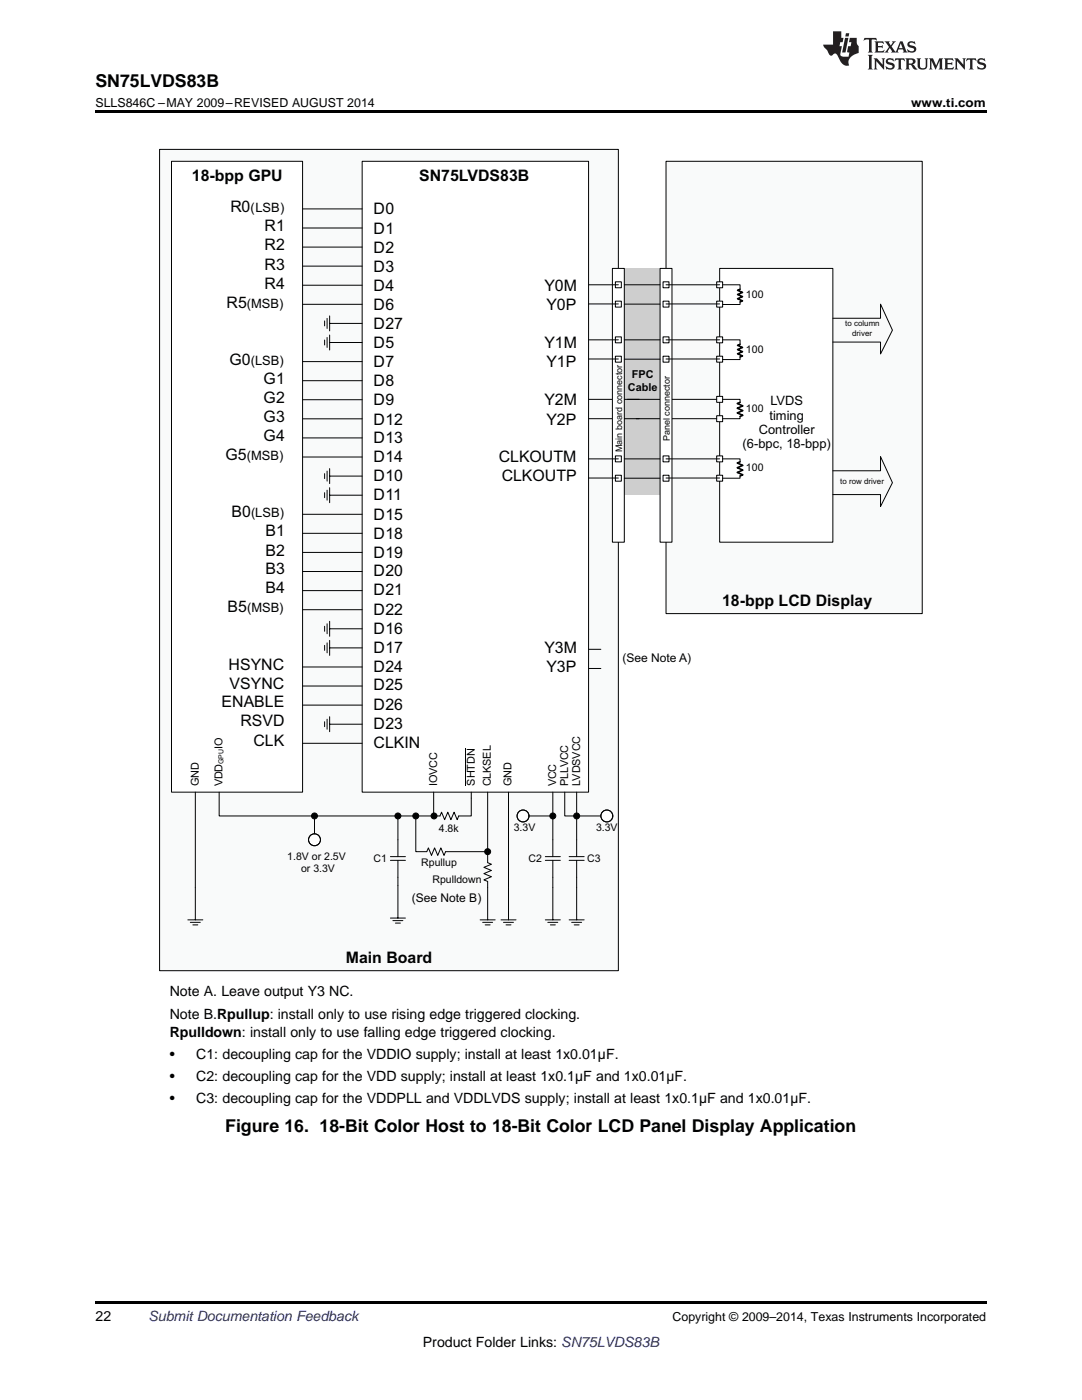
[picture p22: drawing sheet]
<svg xmlns="http://www.w3.org/2000/svg" width="216mm" height="279mm" viewBox="0 0 216 279" stroke-linecap="round" stroke-linejoin="round" font-family="sans-serif">
<defs><g id="words">
<g font-size="3.5">
<text x="19" y="17.3">SN75LVDS83B</text>
<text x="44.9" y="225.8">Figure 16. 18-Bit Color Host to 18-Bit Color LCD Panel Display Application</text>
</g>
<g font-size="3.2" fill="#010202">
<text x="38.3" y="36">18-bpp GPU</text>
<text x="83.7" y="36">SN75LVDS83B</text>
<text x="46" y="42.4">R0</text>
<text x="52.7" y="46.1">R1</text>
<text x="74.5" y="42.8">D0</text>
<text x="74.5" y="46.7">D1</text>
<text x="52.7" y="49.9">R2</text>
<text x="52.7" y="53.9">R3</text>
<text x="74.5" y="50.5">D2</text>
<text x="52.7" y="57.6">R4</text>
<text x="74.5" y="54.3">D3</text>
<text x="74.5" y="58">D4</text>
<text x="108.6" y="58">Y0M</text>
<text x="45.2" y="61.4">R5</text>
<text x="74.5" y="61.8">D6</text>
<text x="74.5" y="65.7">D27</text>
<text x="109" y="61.8">Y0P</text>
<text x="74.5" y="69.5">D5</text>
<text x="108.6" y="69.5">Y1M</text>
<text x="45.8" y="72.9">G0</text>
<text x="52.5" y="76.6">G1</text>
<text x="74.5" y="73.3">D7</text>
<text x="74.5" y="77">D8</text>
<text x="109" y="73.3">Y1P</text>
<text x="52.5" y="80.4">G2</text>
<text x="74.5" y="80.8">D9</text>
<text x="108.6" y="80.8">Y2M</text>
<text x="52.5" y="84.2">G3</text>
<text x="52.5" y="87.9">G4</text>
<text x="74.5" y="84.7">D12</text>
<text x="74.5" y="88.5">D13</text>
<text x="109" y="84.7">Y2P</text>
<text x="45" y="91.9">G5</text>
<text x="74.5" y="92.3">D14</text>
<text x="99.5" y="92.3">CLKOUTM</text>
<text x="74.5" y="96">D10</text>
<text x="74.5" y="99.8">D11</text>
<text x="100.1" y="96">CLKOUTP</text>
<text x="46.2" y="103.2">B0</text>
<text x="52.9" y="106.9">B1</text>
<text x="74.5" y="103.8">D15</text>
<text x="74.5" y="107.5">D18</text>
<text x="52.9" y="110.9">B2</text>
<text x="74.5" y="111.3">D19</text>
<text x="52.9" y="114.6">B3</text>
<text x="52.9" y="118.4">B4</text>
<text x="74.5" y="115">D20</text>
<text x="74.5" y="118.8">D21</text>
<text x="45.4" y="122.2">B5</text>
<text x="74.5" y="122.8">D22</text>
<text x="144.1" y="121">18-bpp LCD Display</text>
<text x="74.5" y="126.5">D16</text>
<text x="74.5" y="130.3">D17</text>
<text x="108.6" y="130.3">Y3M</text>
<text x="45.6" y="133.6">HSYNC</text>
<text x="45.8" y="137.4">VSYNC</text>
<text x="74.5" y="134">D24</text>
<text x="74.5" y="137.8">D25</text>
<text x="109" y="134">Y3P</text>
<text x="44.2" y="141.2">ENABLE</text>
<text x="74.5" y="141.8">D26</text>
<text x="48" y="144.9">RSVD</text>
<text x="50.6" y="148.9">CLK</text>
<text x="74.5" y="145.5">D23</text>
<text x="74.5" y="149.3">CLKIN</text>
<text x="69" y="192.2">Main Board</text>
</g>
<g font-size="2.8">
<text x="33.9" y="198.8">Note A. Leave output Y3 NC.</text>
<text x="33.9" y="203.4">Note B.Rpullup: install only to use rising edge triggered clocking.</text>
<text x="33.9" y="206.9">Rpulldown: install only to use falling edge triggered clocking.</text>
<text x="33.9" y="211.3">•</text>
<text x="33.9" y="215.7">•</text>
<text x="39.2" y="211.3">C1: decoupling cap for the VDDIO supply; install at least 1x0.01µF.</text>
<text x="39.2" y="215.7">C2: decoupling cap for the VDD supply; install at least 1x0.1µF and 1x0.01µF.</text>
<text x="33.9" y="220">•</text>
<text x="39.2" y="220">C3: decoupling cap for the VDDPLL and VDDLVDS supply; install at least 1x0.1µF and 1x0.01µF.</text>
<text x="19" y="263.6">22</text>
<text x="84.4" y="268.9">Product Folder Links: SN75LVDS83B</text>
</g>
<text font-size="2.8" fill="#0000c8" x="29.6" y="263.6">Submit Documentation Feedback</text>
<g font-size="2.6" fill="#010202">
<text x="50" y="42.4">(LSB)</text>
<text x="49.3" y="61.4">(MSB)</text>
<text x="50" y="72.9">(LSB)</text>
<text x="153.6" y="83.7">timing</text>
<text x="153.7" y="80.9">LVDS</text>
<text x="148.2" y="89.5">(6-bpc, 18-bpp)</text>
<text x="151.4" y="86.6">Controller</text>
<text x="49.2" y="91.9">(MSB)</text>
<text x="50.1" y="103.2">(LSB)</text>
<text x="49.3" y="122.2">(MSB)</text>
</g>
<g font-size="2.5">
<text x="19" y="21.4">SLLS846C –MAY 2009–REVISED AUGUST 2014</text>
<text x="181.8" y="21.4">www.ti.com</text>
<text x="134.2" y="263.6">Copyright © 2009–2014, Texas Instruments Incorporated</text>
</g>
<g font-size="2.4" fill="#010202">
<text x="124.2" y="132.2">(See Note A)</text>
<text x="82.2" y="180.1">(See Note B)</text>
</g>
<g font-size="2.2" fill="#010202">
<text x="126.1" y="75.4">FPC</text>
<text x="125.3" y="78">Cable</text>
<text x="44.4" y="149.5" transform="rotate(-90 44.4 149.5)">IO</text>
<text x="39.7" y="156.8" transform="rotate(-90 39.7 156.8)">GND</text>
<text x="44.4" y="156.8" transform="rotate(-90 44.4 156.8)">VDD</text>
<text x="87.2" y="156.8" transform="rotate(-90 87.2 156.8)">IOVCC</text>
<text x="94.8" y="156.8" transform="rotate(-90 94.8 156.8)">SHTDN</text>
<text x="97.9" y="156.8" transform="rotate(-90 97.9 156.8)">CLKSEL</text>
<text x="102.1" y="156.8" transform="rotate(-90 102.1 156.8)">GND</text>
<text x="111" y="156.8" transform="rotate(-90 111 156.8)">VCC</text>
<text x="113.4" y="156.8" transform="rotate(-90 113.4 156.8)">PLLVCC</text>
<text x="115.8" y="156.8" transform="rotate(-90 115.8 156.8)">LVDSVCC</text>
</g>
<g font-size="2.1" fill="#010202">
<text x="148.8" y="59.4">100</text>
<text x="148.8" y="70.5">100</text>
<text x="148.8" y="82.2">100</text>
<text x="148.8" y="94.1">100</text>
<text x="87.6" y="166">4.8k</text>
<text x="102.5" y="165.9">3.3V</text>
<text x="118.9" y="165.9">3.3V</text>
<text x="57.3" y="171.7">1.8V or 2.5V</text>
<text x="60.1" y="174">or 3.3V</text>
<text x="74.5" y="172.1">C1</text>
<text x="84.1" y="172.9">Rpullup</text>
<text x="105.4" y="172.1">C2</text>
<text x="117.1" y="172.1">C3</text>
<text x="86.3" y="176.2">Rpulldown</text>
</g>
<g font-size="1.8" fill="#010202">
<text x="133.6" y="88.1" transform="rotate(-90 133.6 88.1)">Panel connector</text>
<text x="124.1" y="90.2" transform="rotate(-90 124.1 90.2)">Main board connector</text>
</g>
<g font-size="1.6" fill="#010202">
<text x="168.7" y="65.1">to column</text>
<text x="170.1" y="67.1">driver</text>
<text x="167.7" y="96.6">to row driver</text>
</g>
<text font-size="1.4" fill="#010202" x="44.6" y="152.5" transform="rotate(-90 44.6 152.5)">GPU</text>
</g></defs>
<path d="M19 259.7h177.8v.5h-177.8z" fill="#000"/>
<path d="M31.8 29.8h91.6v163.9h-91.6z" fill-rule="evenodd" fill="#f9fafa"/>
<path d="M31.8 29.8h91.6v163.9h-91.6z" fill="none" stroke="#010202" stroke-width=".2"/>
<path d="M132.9 32.2h51.1v90.3h-51.1z" fill-rule="evenodd" fill="#f9fafa"/>
<path d="M132.9 32.2h51.1v90.3h-51.1z" fill="none" stroke="#010202" stroke-width=".2"/>
<path d="M143.6 53.6h22.6v54.6h-22.6z" fill-rule="evenodd" fill="#fff"/>
<path d="M143.6 53.6h22.6v54.6h-22.6z" fill="none" stroke="#010202" stroke-width=".2"/>
<path d="M124.6 53.6h7.1v45.1h-7.1z" fill-rule="evenodd" fill="#cecece"/>
<path d="M72.3 32.2h45.1v125.9h-45.1z" fill-rule="evenodd" fill="#fff"/>
<path d="M72.3 32.2h45.1v125.9h-45.1z" fill="none" stroke="#010202" stroke-width=".2"/>
<path d="M34.2 32.2h26.2v125.9h-26.2z" fill-rule="evenodd" fill="#fff"/>
<g fill="none" stroke="#010202" stroke-width=".2">
<path d="M34.2 32.2h26.2v125.9h-26.2zM60.4 41.7h11.9M60.4 45.5h11.9M60.4 49.3h11.9M60.4 53.1h11.9M60.4 56.9h11.9M60.4 60.7h11.9M60.4 72.2h11.9M60.4 76h11.9M60.4 79.8h11.9M117.4 79.7h4.8M122.8 79.7h10.1"/>
<path d="M60.4 83.6h11.9M60.4 87.4h11.9M60.4 91.2h11.9M117.4 83.6h4.8M122.8 83.6h10.1M60.4 102.6h11.9M60.4 106.4h11.9M60.4 110.2h11.9M60.4 114.1h11.9M60.4 117.9h11.9M60.4 121.7h11.9M60.4 133.1h11.9"/>
<path d="M60.4 136.9h11.9M60.4 140.7h11.9M60.4 148.3h11.9M97.3 177.1v6.5M95.8 183.6h3M96.3 184.1h2M96.8 184.6h1"/>
</g>
<path d="M41.4 143.8h4.7v13.1h-4.7z" fill-rule="evenodd" fill="#fff"/>
<path d="M39 177.1v6.5M37.5 183.6h3M38 184.1h2M38.5 184.6h1" fill="none" stroke="#010202" stroke-width=".2"/>
<circle cx="62.8" cy="167.6" r="1.19" fill="#fff"/>
<circle cx="62.8" cy="167.6" r="1.19" fill="none" stroke="#010202" stroke-width=".2"/>
<circle cx="62.8" cy="162.8" r=".59" fill="#010202"/>
<g fill="none" stroke="#010202" stroke-width=".2">
<path d="M39 158.1v19M43.7 158.1v4.7h42.8v-4.7M62.8 163.4v3"/>
<circle cx="62.8" cy="162.8" r=".59"/>
</g>
<path d="M36.6 143.8h4.8v13.1h-4.8z" fill-rule="evenodd" fill="#fff"/>
<path d="M85.2 170l.3-.8 .6 1.5 .6-1.5 .6 1.5 .7-1.5 .6 1.5 .3-.7" fill="none" stroke="#010202" stroke-width=".2"/>
<circle cx="97.3" cy="170" r=".59" fill="#010202"/>
<g fill="none" stroke="#010202" stroke-width=".2">
<path d="M97.3 158.1v14.1l.7 .3-1.4 .6 1.4 .6-1.4 .6 1.4 .7-1.4 .6 .7 .3v1.2M101.5 158.1v25.5M83 163.4v6.6h2.2M88.9 170h7.8M100 183.6h3M100.5 184.1h2M101 184.6h1"/>
<circle cx="97.3" cy="170" r=".59"/>
</g>
<circle cx="121.1" cy="162.8" r="1.19" fill="#fff"/>
<g fill="none" stroke="#010202" stroke-width=".2">
<path d="M108.8 171.7h3M108.8 171h3M110.3 167.6v3.4M110.3 171.7v11.9M108.8 183.6h3M109.3 184.1h2M109.8 184.6h1"/>
<circle cx="121.1" cy="162.8" r="1.19"/>
</g>
<circle cx="110.3" cy="162.8" r=".59" fill="#010202"/>
<g fill="none" stroke="#010202" stroke-width=".2">
<path d="M77.9 171.7h3M77.9 171h3M79.4 167.6v3.4M79.4 171.7v11.5M110.3 163.4v4.2M77.9 183.2h3M78.4 183.7h2M78.9 184.2h1"/>
<circle cx="110.3" cy="162.8" r=".59"/>
</g>
<circle cx="83" cy="162.8" r=".59" fill="#010202"/>
<circle cx="83" cy="162.8" r=".59" fill="none" stroke="#010202" stroke-width=".2"/>
<circle cx="79.4" cy="162.8" r=".59" fill="#010202"/>
<g fill="none" stroke="#010202" stroke-width=".2">
<path d="M112.7 158.1v4.7h2.4M79.4 163.4v4.2"/>
<circle cx="79.4" cy="162.8" r=".59"/>
</g>
<circle cx="115.1" cy="162.8" r=".59" fill="#010202"/>
<g fill="none" stroke="#010202" stroke-width=".2">
<path d="M115.1 158.1v4.7M113.6 171.7h3M113.6 171h3M115.1 163.4v7.6M115.1 171.7v11.9M115.7 162.8h4.2M113.6 183.6h3M114.1 184.1h2M114.6 184.6h1"/>
<circle cx="115.1" cy="162.8" r=".59"/>
</g>
<circle cx="104.4" cy="162.8" r="1.19" fill="#fff"/>
<g fill="none" stroke="#010202" stroke-width=".2">
<path d="M110.3 158.1v5.3M105.6 162.8h4.1"/>
<circle cx="104.4" cy="162.8" r="1.19"/>
</g>
<path d="M147.7 80.3l-.6 .2 1.1 .5-1.1 .5 1.1 .4-1.1 .5 1.1 .5-.5 .2" fill="none" stroke="#010202" stroke-width=".32"/>
<path d="M143 79.1h1.2v1.2h-1.2z" fill-rule="evenodd" fill="#fff"/>
<path d="M143 79.1h1.2v1.2h-1.2z" fill="none" stroke="#010202" stroke-width=".2"/>
<path d="M143 83h1.2v1.2h-1.2z" fill-rule="evenodd" fill="#fff"/>
<path d="M133.5 79.7h9.5M144.2 79.7h3.5v.6M133.5 83.6h9.5M143 83h1.2v1.2h-1.2zM147.7 83.1v.5h-3.5" fill="none" stroke="#010202" stroke-width=".2"/>
<path d="M131.7 53.6h2.4v54.6h-2.4z" fill-rule="evenodd" fill="#fff"/>
<path d="M131.7 53.6h2.4v54.6h-2.4z" fill="none" stroke="#010202" stroke-width=".2"/>
<path d="M147.7 92.2l-.6 .2 1.1 .5-1.1 .4 1.1 .5-1.1 .5 1.1 .5-.5 .2" fill="none" stroke="#010202" stroke-width=".32"/>
<path d="M143 91h1.2v1.2h-1.2z" fill-rule="evenodd" fill="#fff"/>
<path d="M143 91h1.2v1.2h-1.2z" fill="none" stroke="#010202" stroke-width=".2"/>
<path d="M143 94.8h1.2v1.2h-1.2z" fill-rule="evenodd" fill="#fff"/>
<path d="M143 94.8h1.2v1.2h-1.2zM144.2 91.6h3.5v.6M147.7 95v.4h-3.5" fill="none" stroke="#010202" stroke-width=".2"/>
<path d="M147.7 68.7l-.5 .2 1 .4-1 .5 1 .4-1 .4 1 .4-.5 .2" fill="none" stroke="#010202" stroke-width=".32"/>
<path d="M143 67.2h1.2v1.2h-1.2z" fill-rule="evenodd" fill="#fff"/>
<path d="M143 67.2h1.2v1.2h-1.2z" fill="none" stroke="#010202" stroke-width=".2"/>
<path d="M143 71.1h1.2v1.2h-1.2z" fill-rule="evenodd" fill="#fff"/>
<path d="M143 71.1h1.2v1.2h-1.2zM144.2 67.8h3.5v.9M147.7 71.2v.6h-3.5" fill="none" stroke="#010202" stroke-width=".2"/>
<path d="M147.7 57.7l-.5 .2 1 .5-1 .4 1 .4-1 .4 1 .4-.5 .3" fill="none" stroke="#010202" stroke-width=".32"/>
<path d="M143 56.2h1.2v1.2h-1.2z" fill-rule="evenodd" fill="#fff"/>
<path d="M143 56.2h1.2v1.2h-1.2z" fill="none" stroke="#010202" stroke-width=".2"/>
<path d="M143 60.1h1.2v1.2h-1.2z" fill-rule="evenodd" fill="#fff"/>
<path d="M144.2 56.8h3.5v.9M143 60.1h1.2v1.2h-1.2zM147.7 60.3v.5h-3.5" fill="none" stroke="#010202" stroke-width=".2"/>
<path d="M122.2 53.6h2.4v54.6h-2.4z" fill-rule="evenodd" fill="#fff"/>
<path d="M122.2 53.6h2.4v54.6h-2.4z" fill="none" stroke="#010202" stroke-width=".2"/>
<path d="M122.8 56.2h1.2v1.2h-1.2z" fill-rule="evenodd" fill="#fff"/>
<path d="M122.8 56.2h1.2v1.2h-1.2z" fill="none" stroke="#010202" stroke-width=".2"/>
<path d="M132.3 56.2h1.2v1.2h-1.2z" fill-rule="evenodd" fill="#fff"/>
<path d="M124.6 56.8h7.1M132.3 56.2h1.2v1.2h-1.2z" fill="none" stroke="#010202" stroke-width=".2"/>
<path d="M122.8 60.1h1.2v1.2h-1.2z" fill-rule="evenodd" fill="#fff"/>
<path d="M122.8 60.1h1.2v1.2h-1.2z" fill="none" stroke="#010202" stroke-width=".2"/>
<path d="M132.3 60.1h1.2v1.2h-1.2z" fill-rule="evenodd" fill="#fff"/>
<path d="M117.4 56.8h6M132.9 56.8h10.7M117.4 60.7h6M124.6 60.7h7.1M132.3 60.1h1.2v1.2h-1.2zM132.9 60.7h10.7" fill="none" stroke="#010202" stroke-width=".2"/>
<path d="M122.8 67.2h1.2v1.2h-1.2z" fill-rule="evenodd" fill="#fff"/>
<path d="M122.8 67.2h1.2v1.2h-1.2z" fill="none" stroke="#010202" stroke-width=".2"/>
<path d="M132.3 67.2h1.2v1.2h-1.2z" fill-rule="evenodd" fill="#fff"/>
<path d="M124.6 67.8h7.1M132.3 67.2h1.2v1.2h-1.2z" fill="none" stroke="#010202" stroke-width=".2"/>
<path d="M122.8 71.1h1.2v1.2h-1.2z" fill-rule="evenodd" fill="#fff"/>
<path d="M122.8 71.1h1.2v1.2h-1.2z" fill="none" stroke="#010202" stroke-width=".2"/>
<path d="M132.3 71.1h1.2v1.2h-1.2z" fill-rule="evenodd" fill="#fff"/>
<path d="M117.4 71.6h6M117.4 67.8h6M124.6 71.7h7.1M132.3 71.1h1.2v1.2h-1.2zM132.9 71.6h10.7M132.9 67.8h10.7" fill="none" stroke="#010202" stroke-width=".2"/>
<path d="M122.8 91h1.2v1.2h-1.2z" fill-rule="evenodd" fill="#fff"/>
<path d="M122.8 91h1.2v1.2h-1.2z" fill="none" stroke="#010202" stroke-width=".2"/>
<path d="M132.3 91h1.2v1.2h-1.2z" fill-rule="evenodd" fill="#fff"/>
<path d="M124.6 91.6h7.1M132.3 91h1.2v1.2h-1.2z" fill="none" stroke="#010202" stroke-width=".2"/>
<path d="M122.8 94.8h1.2v1.2h-1.2z" fill-rule="evenodd" fill="#fff"/>
<path d="M122.8 94.8h1.2v1.2h-1.2z" fill="none" stroke="#010202" stroke-width=".2"/>
<path d="M132.3 94.8h1.2v1.2h-1.2z" fill-rule="evenodd" fill="#fff"/>
<g fill="none" stroke="#010202" stroke-width=".2">
<path d="M64.8 64v1M64.8 67.9v.9M65.3 63.5v2M65.3 67.4v1.9M65.8 63v3M65.8 66.9v3M65.8 64.5h6.5M65.8 68.4h6.5M166.2 63.5h9.5v-2.8l2.4 5.2-2.4 4.7v-2.3h-9.5M64.8 94.5v1M64.8 98.3v1M65.3 94v2"/>
<path d="M65.3 97.8v2M65.8 93.5v3M65.8 97.3v3M65.8 95h6.5M65.8 98.8h6.5M117.4 95.4h6M117.4 91.6h6M124.6 95.4h7.1M132.3 94.8h1.2v1.2h-1.2zM132.9 95.4h10.7M132.9 91.6h10.7M166.2 94h9.5v-2.9l2.4 5.2-2.4 4.8v-2.4h-9.5"/>
<path d="M64.8 125v1M64.8 128.8v1M65.3 124.5v2M65.3 128.3v2M65.8 124v3M65.8 127.8v3M65.8 125.5h6.5M65.8 129.3h6.5M117.5 133.4h2.4M117.5 129.6h2.4M64.8 144v1M65.3 143.5v2"/>
<path d="M65.8 143v3M65.8 144.5h6.5"/>
</g>
<path d="M92.9 155.4h.2v1.4h-.2z" fill-rule="evenodd" fill="#010202"/>
<path d="M93 149.3v6.1M87.8 162.8l.3-.7 .6 1.5 .7-1.5 .6 1.5 .6-1.5 .6 1.5 .3-.8" fill="none" stroke="#010202" stroke-width=".2"/>
<circle cx="86.6" cy="162.8" r=".59" fill="#010202"/>
<g fill="none" stroke="#010202" stroke-width=".2">
<path d="M94 158.1v4.7h-2.5M87.2 162.8h.6"/>
<circle cx="86.6" cy="162.8" r=".59"/>
</g>
<path d="M19 22h177.8v.5h-177.8z" fill="#000"/>
<g fill="#231f20">
<path d="M172.5 7.6l-.1 .5 .4-.2h.6v.1v2.1l-.2 .4h.9l-.2-.4v-2.1l.1-.1h.5l.5 .2-.2-.5zM174.5 8.3l.2 .3v1.5l-.2 .4h1.8l.2-.6a1.04 1.04 0 0 1-1.3 .2v-.7h.6l.3 .2v-.6l-.3 .2h-.6v-.6l.8-.1 .4 .3-.2-.5zM176.5 8.3l.9 1.1-.9 1.1h.8l-.2-.2 .4-.7 .5 .7-.2 .2h1.5l-.2-.2 .2-.4h.9l.1 .4-.2 .2h1l-.3-.3-.7-1.9h-.5l-.9 2-.8-1 .9-1h-.8l.1 .3-.4 .5-.3-.6 .1-.2zM179.7 8.6l.4 1h-.7zM181.3 8.4a.63 .63 0 0 0-.2 .7 .63 .63 0 0 0 .6 .4l.6 .2 .1 .2a.75 .75 0 0 1-.7 .4 .75 .75 0 0 1-.6-.5l.1 .7 .1-.1a1.11 1.11 0 0 0 1.5-.6 1.13 1.13 0 0 0-1.2-.8l-.1-.4a1.04 1.04 0 0 1 1.2 .2l-.2-.5-.2 .1-.4-.2zM173.2 10.9l.2 .4v2.2l-.2 .4h1l-.3-.4v-2.2l.3-.4zM174.3 11.6l.3 .4v1.5l-.3 .4h.8l-.2-.4v-1.3l1.5 1.7v-1.9l.2-.4h-.7l.2 .4v.9l-1.1-1.3zM177 11.8a.62 .62 0 0 0-.2 .7 .62 .62 0 0 0 .6 .4l.6 .1 .1 .3a.76 .76 0 0 1-.7 .3 .76 .76 0 0 1-.7-.4l.2 .7 .1-.1a1.11 1.11 0 0 0 1.5-.6 1.13 1.13 0 0 0-1.2-.8l-.1-.4a1.04 1.04 0 0 1 1.2 .2l-.2-.6-.2 .1-.5-.1zM178.7 11.6l-.2 .6a.61 .61 0 0 1 .8-.3v1.6l-.2 .4h.9l-.2-.4v-1.6a.63 .63 0 0 1 .7 .3l-.1-.6zM180.6 11.6l.3 .4v1.5l-.3 .4h1l-.2-.2-.1-.8 .6 .2a.76 .76 0 0 0 1.2 .7l-1-1a.58 .58 0 0 0 .6-.5 .58 .58 0 0 0-.5-.6zM181.4 11.9h.1a.45 .45 0 0 1 .5 .1 .45 .45 0 0 1 .1 .5l-.8 .2zM182.9 11.6l.2 .2a2.17 2.17 0 0 0 .3 1.9 .99 .99 0 0 0 1.6-.6v-1.1l.2-.4h-.7l.2 .2a1.92 1.92 0 0 1-.2 1.8 .6 .6 0 0 1-.9-.5v-1.1l.2-.4zM185.4 11.6l.2 .4v1.5l-.2 .4h.7l-.2-.4v-1.4l.8 1.8 .8-1.8v1.4l-.2 .4h.9l-.2-.4v-1.5l.2-.4h-.8l-.6 1.5-.6-1.5zM188.4 11.6l.2 .4v1.5l-.2 .4h1.8l.1-.6a1.04 1.04 0 0 1-1.2 .1v-.6h.5l.4 .2v-.6l-.4 .2h-.5v-.7h.8l.3 .3-.1-.6zM190.5 11.6l.2 .4v1.5l-.2 .4h.7l-.2-.4v-1.3l1.5 1.7v-1.9l.2-.4h-.7l.2 .4v.9l-1.1-1.3zM192.9 11.6l-.1 .6a.61 .61 0 0 1 .7-.3l.1 1.6-.3 .4h1l-.3-.4 .1-1.6a.63 .63 0 0 1 .7 .3l-.1-.6zM195.2 11.8a.62 .62 0 0 0-.2 .7 .62 .62 0 0 0 .6 .4l.6 .1 .1 .3a.76 .76 0 0 1-.7 .3 .76 .76 0 0 1-.6-.4l.1 .7 .1-.1a1.11 1.11 0 0 0 1.6-.6 1.13 1.13 0 0 0-1.3-.8l-.1-.4a1.04 1.04 0 0 1 1.2 .2l-.1-.6-.2 .1-.5-.1z"/>
<path d="M166.2 6.3v2.6h-1.9v.4l.8 .9a.91 .91 0 0 0 1 .8 .56 .56 0 0 1 .5-.3 .56 .56 0 0 1 .5 .3l.4 .8a1.53 1.53 0 0 0 1.9 1.2 1.54 1.54 0 0 1 1-2.1l.9-.3v-1.4a1.52 1.52 0 0 1-.4-1.6h-1.3l-.2 .8h.5l-.2 .8h-.5l-.1 1v.2l.4 .1-.2 .8a1.93 1.93 0 0 1-1.6-.3l.3-1.8h-.5l.2-.8h.4l.2-.8h-.4v-1.3zM168.6 7.6l-.6 2.9h.7l.6-2.9zM168.8 6.6l-.1 .7h.6l.2-.7z"/>
</g>
<use href="#words"/>
</svg>
